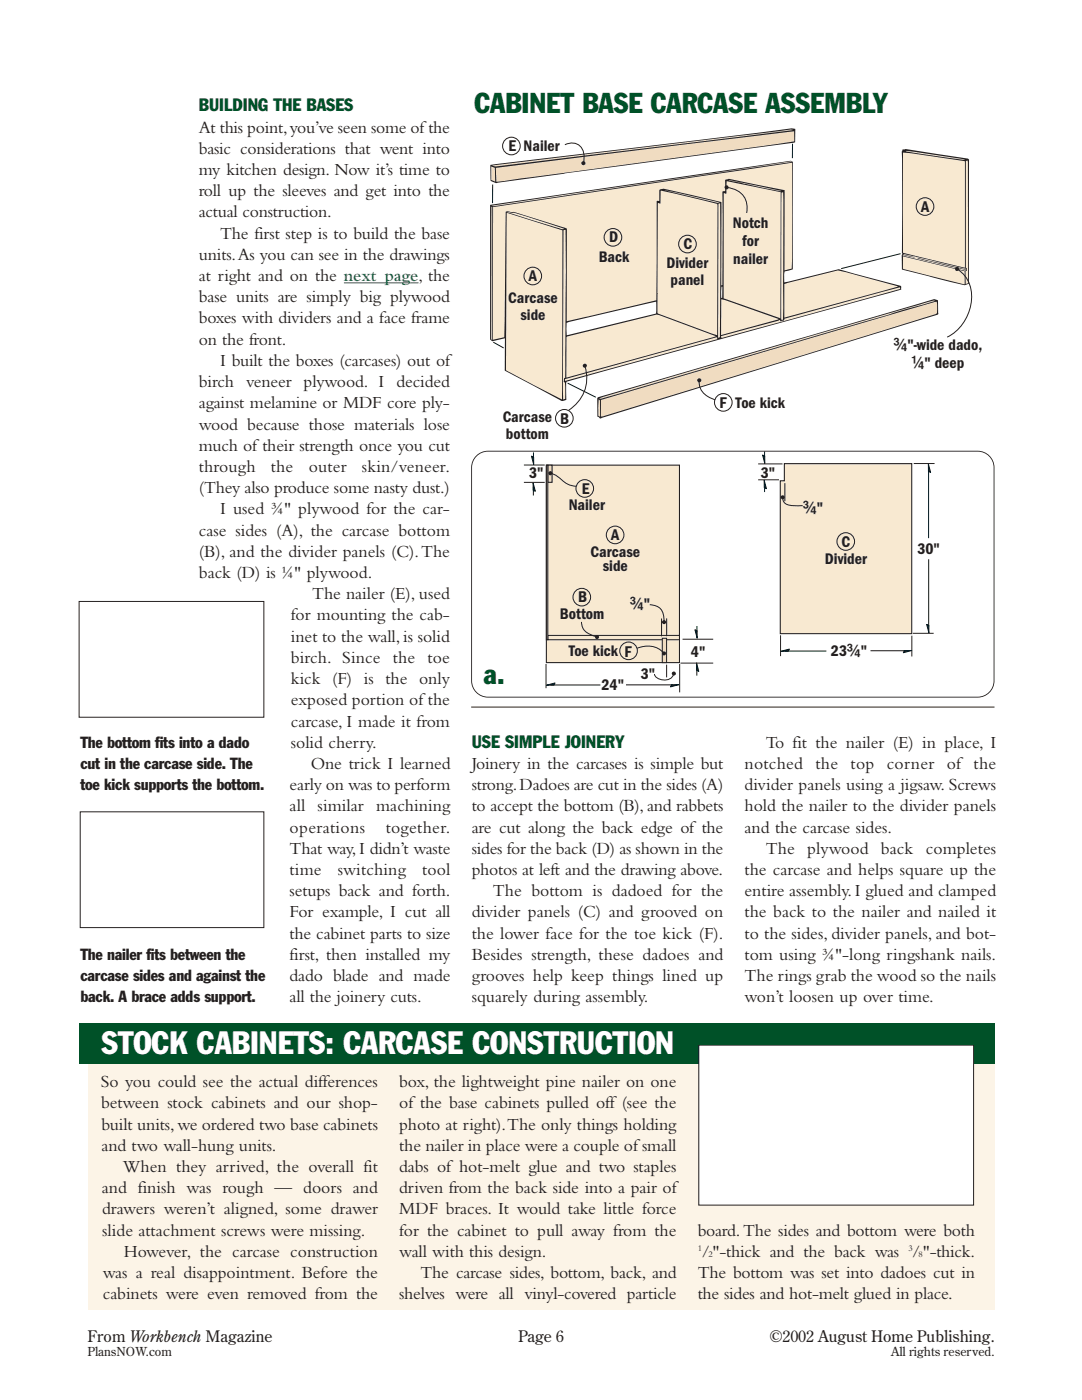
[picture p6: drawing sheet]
<svg xmlns="http://www.w3.org/2000/svg" width="216mm" height="279mm" viewBox="0 0 216 279" stroke-linecap="round" stroke-linejoin="round" font-family="sans-serif">
<defs><g id="words">
<text font-size="6.3" fill="#fff" x="20.3" y="210.4">STOCK CABINETS: CARCASE CONSTRUCTION</text>
<g font-size="5.6" fill="#005128">
<text x="94.7" y="22.5">CABINET BASE CARCASE ASSEMBLY</text>
<text x="96.5" y="136.5">a.</text>
</g>
<g font-size="3.5" fill="#005128">
<text x="39.7" y="22.2">BUILDING THE BASES</text>
<text x="94.1" y="149.2">USE SIMPLE JOINERY</text>
</g>
<g font-size="3.5" fill="#231f20">
<text x="39.7" y="26.5">At this point,you’ve seen some of the</text>
<text x="39.7" y="30.7">basic considerations that went into</text>
<text x="39.7" y="34.9">my kitchen design. Now it’s time to</text>
<text x="39.7" y="39.2">roll up the sleeves and get into the</text>
<text x="39.7" y="43.4">actual construction.</text>
<text x="43.9" y="47.6">The first step is to build the base</text>
<text x="39.7" y="51.9">units.As you can see in the drawings</text>
<text x="39.7" y="56.1">at right and on the next page, the</text>
<text x="39.7" y="60.3">base units are simply big plywood</text>
<text x="39.7" y="64.6">boxes with dividers and a face frame</text>
<text x="39.7" y="68.8">on the front.</text>
<text x="39.7" y="77.3">birch veneer plywood. I decided</text>
<text x="43.9" y="73">I built the boxes (carcases) out of</text>
<text x="39.7" y="81.5">against melamine or MDF core ply-</text>
<text x="39.7" y="85.7">wood because those materials lose</text>
<text x="39.7" y="90">much of their strength once you cut</text>
<text x="39.7" y="94.2">through</text>
<text x="54.1" y="94.2">the</text>
<text x="61.6" y="94.2">outer</text>
<text x="72.2" y="94.2">skin/veneer.</text>
<text x="39.7" y="98.4">(They also produce some nasty dust.)</text>
<text x="39.7" y="106.9">case sides (A), the carcase bottom</text>
<text x="43.9" y="102.7">I used ¾&quot; plywood for the car-</text>
<text x="39.7" y="111.1">(B), and the divider panels (C).The</text>
<text x="39.7" y="115.4">back (D) is ¼&quot; plywood.</text>
<text x="62.3" y="119.6">The nailer (E), used</text>
<text x="58" y="123.8">for mounting the cab-</text>
<text x="58" y="128.1">inet to the wall,is solid</text>
<text x="58" y="132.3">birch. Since</text>
<text x="58" y="136.5">kick (F) is the only</text>
<text x="78.4" y="132.3">the</text>
<text x="85.3" y="132.3">toe</text>
<text x="58" y="140.8">exposed portion of the</text>
<text x="58" y="145">carcase, I made it from</text>
<text x="58" y="149.2">solid cherry.</text>
<text x="152.8" y="149.2">To fit the nailer (E) in place, I</text>
<text x="62" y="153.5">One trick I learned</text>
<text x="94.1" y="153.5">Joinery in the carcases is simple but</text>
<text x="148.6" y="153.5">notched</text>
<text x="162.7" y="153.5">the</text>
<text x="169.7" y="153.5">top</text>
<text x="177" y="153.5">corner of the</text>
<text x="57.8" y="157.7">early on was to perform</text>
<text x="57.8" y="161.9">all similar machining</text>
<text x="94.1" y="157.7">strong.Dadoes are cut in the sides (A)</text>
<text x="94.1" y="161.9">to accept the bottom (B),and rabbets</text>
<text x="148.6" y="157.7">divider panels using a jigsaw. Screws</text>
<text x="148.6" y="161.9">hold the nailer to the divider panels</text>
<text x="57.8" y="166.2">operations</text>
<text x="77" y="166.2">together.</text>
<text x="94.1" y="166.2">are cut along the back edge of the</text>
<text x="148.6" y="166.2">and the carcase sides.</text>
<text x="57.8" y="170.4">That way,I didn’t waste</text>
<text x="94.1" y="170.4">sides for the back (D) as shown in the</text>
<text x="152.8" y="170.4">The plywood back completes</text>
<text x="57.8" y="174.6">time</text>
<text x="57.8" y="178.9">setups back and forth.</text>
<text x="67.4" y="174.6">switching</text>
<text x="84.2" y="174.6">tool</text>
<text x="94.1" y="174.6">photos at left and the drawing above.</text>
<text x="98.4" y="178.9">The bottom is dadoed for the</text>
<text x="148.6" y="174.6">the carcase and helps square up the</text>
<text x="148.6" y="178.9">entire assembly.I glued and clamped</text>
<text x="57.8" y="183.1">For example, I cut all</text>
<text x="94.1" y="183.1">divider panels (C) and grooved on</text>
<text x="148.6" y="183.1">the back to the nailer and nailed it</text>
<text x="57.8" y="187.3">the cabinet parts to size</text>
<text x="57.8" y="191.6">first, then installed my</text>
<text x="94.1" y="187.3">the lower face for the toe kick (F).</text>
<text x="94.1" y="191.6">Besides strength, these dadoes and</text>
<text x="148.6" y="187.3">to the sides, divider panels, and bot-</text>
<text x="148.6" y="191.6">tom using ¾&quot;-long ringshank nails.</text>
<text x="57.8" y="195.8">dado blade and made</text>
<text x="94.1" y="195.8">grooves help keep things lined up</text>
<text x="148.6" y="195.8">The rings grab the wood so the nails</text>
<text x="57.8" y="200">all the joinery cuts.</text>
<text x="94.1" y="200">squarely during assembly.</text>
<text x="148.6" y="200">won’t loosen up over time.</text>
<text x="20.1" y="217">So you could see the actual differences</text>
<text x="20.2" y="221.2">between stock cabinets and our shop-</text>
<text x="79.7" y="217">box, the lightweight pine nailer on one</text>
<text x="79.7" y="221.2">of the base cabinets pulled off (see the</text>
<text x="20.2" y="225.4">built units,we ordered two base cabinets</text>
<text x="79.7" y="225.4">photo at right).The only things holding</text>
<text x="20.3" y="229.7">and two wall-hung units.</text>
<text x="24.5" y="233.9">When they arrived, the overall fit</text>
<text x="79.7" y="229.7">the nailer in place were a couple of small</text>
<text x="79.7" y="233.9">dabs of hot-melt glue and two staples</text>
<text x="20.3" y="238.1">and finish was rough — doors and</text>
<text x="79.7" y="238.1">driven from the back side into a pair of</text>
<text x="20.4" y="242.4">drawers weren’t aligned, some drawer</text>
<text x="79.7" y="242.4">MDF braces. It would take little force</text>
<text x="20.4" y="246.6">slide attachment screws were missing.</text>
<text x="24.7" y="250.8">However, the carcase construction</text>
<text x="79.7" y="246.6">for the cabinet to pull away from the</text>
<text x="79.7" y="250.8">wall with this design.</text>
<text x="139.2" y="246.6">board.The sides and bottom were both</text>
<text x="140.1" y="250.8">/&quot;-thick and the back was</text>
<text x="182" y="250.8">/&quot;-thick.</text>
<text x="20.5" y="255.1">was a real disappointment. Before the</text>
<text x="83.9" y="255.1">The carcase sides, bottom, back, and</text>
<text x="139.2" y="255.1">The bottom was set into dadoes cut in</text>
<text x="20.5" y="259.3">cabinets were even removed from the</text>
<text x="79.7" y="259.3">shelves were all vinyl-covered particle</text>
<text x="139.2" y="259.3">the sides and hot-melt glued in place.</text>
</g>
<g font-size="3.2" fill="#231f20">
<text x="101.4" y="30.2">E Nailer</text>
<text x="146.2" y="45.6">Notch</text>
<text x="183.8" y="42.2">A</text>
<text x="119.5" y="52.2">Back</text>
<text x="121.5" y="48.4">D</text>
<text x="133" y="53.4">Divider</text>
<text x="136.4" y="49.7">C</text>
<text x="146.3" y="52.6">nailer</text>
<text x="148.1" y="49.1">for</text>
<text x="105.5" y="56">A</text>
<text x="133.8" y="56.9">panel</text>
<text x="101.4" y="60.4">Carcase</text>
<text x="103.9" y="63.9">side</text>
<text x="178.4" y="69.9">#/4&quot;-wide dado,</text>
<text x="182" y="73.5">!/4&quot; deep</text>
<text x="143.6" y="81.4">FF Toe kick</text>
<text x="100.3" y="84.2">Carcase B</text>
<text x="101" y="87.7">bottom</text>
<text x="105.6" y="95.5">3&quot;</text>
<text x="151.8" y="95.4">3&quot;</text>
<text x="113.5" y="101.8">Nailer</text>
<text x="116.1" y="98.5">E</text>
<text x="121.9" y="107.8">A</text>
<text x="160.3" y="102.4">#/4&quot;</text>
<text x="117.8" y="111.1">Carcase</text>
<text x="164.6" y="112.6">Divider</text>
<text x="167.9" y="109.1">C</text>
<text x="183" y="110.5">30&quot;</text>
<text x="120.3" y="114">side</text>
<text x="111.7" y="123.5">Bottom</text>
<text x="115.4" y="120.2">B</text>
<text x="125.8" y="121.5">#/4&quot;</text>
<text x="113.5" y="131">Toe kick F</text>
<text x="137.9" y="131.2">4&quot;</text>
<text x="165.8" y="130.9">23#/4&quot;</text>
<text x="120" y="137.7">24&quot;</text>
<text x="127.9" y="135.5">3&quot;</text>
<text x="16.1" y="149.2">The bottom fits into a dado</text>
<text x="16.1" y="153.5">cut in the carcase side. The</text>
<text x="16.1" y="157.7">toe kick supports the bottom.</text>
<text x="16.1" y="191.6">The nailer fits between the</text>
<text x="16.1" y="195.8">carcase sides and against the</text>
<text x="16.1" y="200">back. A brace adds support.</text>
<text x="17.5" y="267.8">From Workbench Magazine</text>
<text x="103.4" y="267.8">Page 6</text>
<text x="153.6" y="267.8">©2002 August Home Publishing.</text>
</g>
<g font-size="2.5" fill="#231f20">
<text x="17.5" y="270.6">PlansNOW.com</text>
<text x="177.8" y="270.6">All rights reserved.</text>
</g>
<g font-size="1.8" fill="#231f20">
<text x="139.2" y="249.6">1</text>
<text x="141.4" y="250.8">2</text>
<text x="181.3" y="249.6">3</text>
<text x="183.3" y="250.8">8</text>
</g>
</g></defs>
<path d="M97.8 32.9l55.9-6.7a18.8 18.8 0 0 1 5-.5v2.7l-.3 .1-59 7.9a1.51 1.51 0 0 1-1.5-.3z" fill-rule="evenodd" fill="#231f20"/>
<g fill="#f0dcc1">
<path d="M98.1 33l59.7-7.2 .4 .1-59.3 7.3z" fill-rule="evenodd"/>
<path d="M98.9 33.5l59.6-7.3v2l-58.6 8-.9 .1z" fill-rule="evenodd"/>
</g>
<path d="M180 29.9l.7-.2 12.5 2 .2 .1v24.8l-.9 .3-.5-.1-12-3-.1-2.8 .2-.4-.1-.1-.1-20.2 .2-.2z" fill-rule="evenodd" fill="#231f20"/>
<path d="M180.7 30.2l.2-.1 11.6 1.7z" fill-rule="evenodd" fill="#f8e9d1"/>
<path d="M97.8 40.9l60-8.8 .4 .2v21.5l-1.6 .4-.1 2.2 10.9-2.7 12.4 3.4v.7l-66.7 18.4-.1 .2v3.4a1.15 1.15 0 0 1-1.2 .1l-11.1-5.9v-6.5l-2.5 .6-.4-.3z" fill-rule="evenodd" fill="#231f20"/>
<g fill="#f8e9d1">
<path d="M192.7 32.2l.4-.2v.4l.1 24.1-.5 .2v-2.5l.2-.2v-.5h-.2z" fill-rule="evenodd"/>
<path d="M98 41.1l59.8-8.9 .2 .1-59.5 8.9z" fill-rule="evenodd"/>
<path d="M98.4 41.3l59.5-8.8 .2 .1-.1 21-1.5 .4v-16l-10.1-2.1a2.21 2.21 0 0 0-1.7 0v2.2l-.6 .2v18.5l-.1 .1h-.1v-16.6l-10.5-2.4a2.42 2.42 0 0 0-1.7-.1l-.1 .2v2.1l-.6 .1v19.7l-17.9 4.2v-18.5l-10.6-3.3-.4 .1-.8-.3-.4 .2-.3 25-2.3 .5z" fill-rule="evenodd"/>
</g>
<path d="M98 33.2l.7 .3 .1 2.8-.8-.4z" fill-rule="evenodd" fill="#f0dcc1"/>
<g fill="#f8e9d1">
<path d="M145.4 36l10.5 2.1-1.9-.3z" fill-rule="evenodd"/>
<path d="M145 36.2l10.8 2.1-.1 25.3-11.3-4.1v-20.9l.4 .1 .2-.2z" fill-rule="evenodd"/>
<path d="M132.6 38l11 2.4-.4 .1z" fill-rule="evenodd"/>
<path d="M131.8 38.1l4.2 .9 7.1 1.7v26.2l-11.9-4.5 .1-3.8-.1-.1 .1-17.9h.5z" fill-rule="evenodd"/>
<path d="M155.9 38.5l.4-.1v1.5v22l-.1 1.9-.2 .1z" fill-rule="evenodd"/>
<path d="M143.4 40.6h.3v13.5l-.1 13.2-.3 .1z" fill-rule="evenodd"/>
</g>
<path d="M98.1 41.2v26.7" fill="none" stroke="#f8e9d1" stroke-width=".21"/>
<g fill="#f8e9d1">
<path d="M101.1 42.3a26 26 0 0 1 6.5 1.7l5 1.7h-.7z" fill-rule="evenodd"/>
<path d="M101.1 42.5l11.1 3.5-.1 33.7-11.1-5.9z" fill-rule="evenodd"/>
<path d="M112.4 46l.5-.1v8.3l-.1 21.2h-.2l-.1 .8 .2 .2 .1 2.1v1.1l-.3 .1h-.1l-.1-1.8z" fill-rule="evenodd"/>
<path d="M180.2 50.9l1.9 .4 .5 .1-.3-.2 .7 .1 .3 .1h-.3l.2 .2 .9 .3 8.7 2-.3 .1-12.4-3z" fill-rule="evenodd"/>
</g>
<g fill="#fff">
<path d="M181.3 51h.2z"/>
<path d="M181.6 51l.3 .1z"/>
</g>
<g fill="#f8e9d1">
<path d="M180.2 51.2l12.3 2.9v2.6l-12.2-3zM180.2 30.4l12.3 1.8v21.2l-12.3-2.9z" fill-rule="evenodd"/>
<path d="M183.4 51.5l3.9 .9z" fill-rule="evenodd"/>
<path d="M180.3 50.7l12.5 2.9 .1 .2-12.7-3z" fill-rule="evenodd"/>
<path d="M156.5 56.7l10.7-2.7 12 3.2-22.7 6.2z" fill-rule="evenodd"/>
</g>
<path d="M144 57.2h.1v2.2l-.1 .1z" fill-rule="evenodd" fill="#fff"/>
<path d="M143.9 67.1l11.6-3.2h.1l.2 .2 .5-.1 .2-.1v-.3l19.6-5.4 3.5-.8v.3l-36 9.9 .4-.2z" fill-rule="evenodd" fill="#f8e9d1"/>
<path d="M119.3 79.3l67.1-19.6 .8 .2 .1 2.7-.2 .2-67.1 20.6a.41 .41 0 0 1-.6-.2h-.2v-3.7z" fill-rule="evenodd" fill="#231f20"/>
<path d="M143.9 59.7l11.5 4-11.5 3.2z" fill-rule="evenodd" fill="#f8e9d1"/>
<path d="M119.6 79.5l65.4-19.2 1.4-.3 .2 .1-64.2 18.8-2.5 .7z" fill-rule="evenodd" fill="#f0dcc1"/>
<path d="M113.1 64.4l17.8-4.2v2.4l-17.8 4.3z" fill-rule="evenodd" fill="#fff"/>
<path d="M119.9 79.8l67-19.6 .1 2.3-.3 .2-66.8 20.4z" fill-rule="evenodd" fill="#f0dcc1"/>
<g fill="#f8e9d1">
<path d="M113 67.3l.2-.2 17.8-4.3 11.8 4.3-29.7 8.2h-.1z" fill-rule="evenodd"/>
<path d="M112.8 75.7l30.2-8.4 .2 .4-30.4 8.3z" fill-rule="evenodd"/>
</g>
<path d="M119.4 79.7l.3 .1v3.3l-.3-.1z" fill-rule="evenodd" fill="#f0dcc1"/>
<path d="M98.3 36.8v3.7M158.1 28.7v2.9M179.7 50.6l-11.9 3M98.4 68.3l2.1 1.1M113.3 76.5l5.6 2.8" fill="none" stroke="#001822" stroke-width=".2"/>
<path d="M116.7 73a7.6 7.6 0 0 1-3.2 8.9" fill="none" stroke="#231f20" stroke-width=".2"/>
<circle cx="116.7" cy="73" r=".41" fill="#231f20"/>
<path d="M139.5 75.9a3.9 3.9 0 0 0 3.6 4" fill="none" stroke="#231f20" stroke-width=".2"/>
<circle cx="139.5" cy="75.9" r=".41" fill="#231f20"/>
<path d="M112.7 28.9a2.55 2.55 0 0 1 2.8 .1 2.55 2.55 0 0 1 1 2.6l-.1 1" fill="none" stroke="#231f20" stroke-width=".2"/>
<circle cx="116.4" cy="32.6" r=".41" fill="#231f20"/>
<path d="M145 37.4a4.1 4.1 0 0 1 4 5.1" fill="none" stroke="#231f20" stroke-width=".2"/>
<circle cx="145" cy="37.4" r=".41" fill="#231f20"/>
<path d="M191 53.7a6.9 6.9 0 0 1 2.4 8.3 8.9 8.9 0 0 1-4.4 5.3" fill="none" stroke="#231f20" stroke-width=".2"/>
<circle cx="191" cy="53.7" r=".41" fill="#231f20"/>
<g fill="none" stroke="#231f20" stroke-width=".2">
<circle cx="102" cy="29.1" r="1.76"/>
<circle cx="106.3" cy="55.1" r="1.76"/>
<circle cx="122.3" cy="47.4" r="1.76"/>
<circle cx="137.2" cy="48.7" r="1.76"/>
<circle cx="184.6" cy="41.2" r="1.76"/>
</g>
<g fill="#fff" stroke="#231f20" stroke-width=".2">
<circle cx="112.6" cy="83.5" r="1.76"/>
<circle cx="144.3" cy="80.3" r="1.76"/>
</g>
<path d="M95.1 91a3.3 3.3 0 0 1 2.3-1h97.7a3.3 3.3 0 0 1 3.2 3.3v42.6a3.3 3.3 0 0 1-3.2 3.2h-97.7a3.3 3.3 0 0 1-3.3-3.2v-42.6a3.3 3.3 0 0 1 1-2.3z" fill-rule="evenodd" fill="#fff"/>
<g fill="#f8e9d1" stroke="#231f20" stroke-width=".21">
<path d="M156.5 92.5h25.4v34h-26.2v-30.5h.8z" fill-rule="evenodd"/>
<path d="M109 92.8h26.6v39.4h-26.6z" fill-rule="evenodd"/>
</g>
<path d="M109.3 92.8h.9v3.5h-.9z" fill-rule="evenodd" fill="#f0dcc1" stroke="#231f20" stroke-width=".21"/>
<path d="M109.3 126.8h26.3v.9h-26.3z" fill-rule="evenodd" fill="#f8e9d1" stroke="#231f20" stroke-width=".2"/>
<path d="M132.2 127.4h.8v4.8h-.8z" fill-rule="evenodd" fill="#f0dcc1" stroke="#231f20" stroke-width=".2"/>
<path d="M109 92.8h.3v34.9h-.3z" fill-rule="evenodd" fill="#f8e9d1" stroke="#231f20" stroke-width=".21"/>
<path d="M127.1 129.4a4.5 4.5 0 0 1 5.4 1" fill="none" stroke="#231f20" stroke-width=".2"/>
<circle cx="132.5" cy="130.4" r=".41" fill="#231f20"/>
<path d="M134.5 134.4a2.18 2.18 0 0 1-3.8 .5l-.1-.4" fill="none" stroke="#231f20" stroke-width=".2"/>
<circle cx="134.5" cy="134.4" r=".41" fill="#231f20"/>
<path d="M106.4 97.2v1.7M106.4 90.3v1.1M152.6 90.1v1.1M152.6 97v1.2" fill="none" stroke="#001822" stroke-width=".2"/>
<g fill="#231f20" stroke="#001822" stroke-width=".2">
<path d="M106.4 96.3l.4 1.7-.4-.2z" fill-rule="evenodd"/>
<path d="M152.5 95.8l.4 1.7-.4-.2z" fill-rule="evenodd"/>
<path d="M106 91l.5 .2v1.5z" fill-rule="evenodd"/>
<path d="M152.2 90.8l.4 .2v1.5z" fill-rule="evenodd"/>
</g>
<g fill="none" stroke="#231f20" stroke-width=".2">
<path d="M104.5 96.3h4.2M104.5 92.8h4.2M151.3 95.8h4.1M151.3 92.6h4.8M156.6 96.4v3.6M182.3 92.5h4.2M109 132.5v4.8M133 132.6v2.6M135.6 132.5v5.7M155.7 126.8v4.1M181.9 126.9v4.1M182.1 126.4h4.2"/>
<circle cx="125.4" cy="129.9" r="1.76"/>
</g>
<path d="M185.3 93.7v13.7M185.3 111.6v13.4M109.9 136.7h9.9M124.9 136.7h9.3M139 133.1v1.7M139.1 124.9v1.2M156.6 129.9h8.3M173.7 129.9h7" fill="none" stroke="#001822" stroke-width=".2"/>
<g fill="#231f20" stroke="#001822" stroke-width=".2">
<path d="M139 132.3l.4 1.7-.4-.2z" fill-rule="evenodd"/>
<path d="M185.2 92.6l.5 1.7-.4-.2z" fill-rule="evenodd"/>
<path d="M109.1 136.7l1.6-.4-.2 .4z" fill-rule="evenodd"/>
<path d="M155.8 130l1.7-.5-.2 .5z" fill-rule="evenodd"/>
<path d="M138.7 125.7l.4 .2v1.5z" fill-rule="evenodd"/>
<path d="M184.9 124.6l.4 .2 .1 1.5z" fill-rule="evenodd"/>
<path d="M134 136.7l1.5-.1-1.7 .5z" fill-rule="evenodd"/>
<path d="M180.4 129.8h1.5l-1.7 .5z" fill-rule="evenodd"/>
</g>
<path d="M129.7 120.7a2.6 2.6 0 0 1 2.8 2.6v.9M132 123.4v3.6M133 123.4v3.6M135.8 132.3h6.5M136.2 127.6h6.1" fill="none" stroke="#231f20" stroke-width=".2"/>
<circle cx="132.5" cy="124.2" r=".41" fill="#231f20"/>
<path d="M116 124.1a2.74 2.74 0 0 0 2.3 2.7l.8 .3" fill="none" stroke="#231f20" stroke-width=".2"/>
<circle cx="119.1" cy="127.1" r=".41" fill="#231f20"/>
<path d="M109.8 94.4a8.3 8.3 0 0 1 3.1 2l1.3 .5 .8 .1" fill="none" stroke="#231f20" stroke-width=".2"/>
<circle cx="109.8" cy="94.4" r=".41" fill="#231f20"/>
<g fill="none" stroke="#231f20" stroke-width=".2">
<path d="M156.2 99.2a1.46 1.46 0 0 0 1.4 1.6l2.6 .1"/>
<circle cx="116.7" cy="97.5" r="1.76"/>
<circle cx="116.1" cy="119.2" r="1.76"/>
<circle cx="122.7" cy="106.8" r="1.76"/>
<circle cx="168.8" cy="108.1" r="1.76"/>
</g>
<circle cx="156.2" cy="99.2" r=".41" fill="#231f20"/>
<path d="M95 90.9a3.3 3.3 0 0 1 2.4-.9h97.7a3.4 3.4 0 0 1 3.3 3.3v42.6a3.4 3.4 0 0 1-3.3 3.3h-97.7a3.4 3.4 0 0 1-3.4-3.3v-42.6a3.3 3.3 0 0 1 1-2.4z" fill="none" stroke="#231f20" stroke-width=".35"/>
<path d="M68.6 56.4h14.9" fill="none" stroke="#005ba6" stroke-width=".2"/>
<path d="M15.8 120h36.9v23.1h-36.9z" fill="#fff"/>
<path d="M15.8 120h36.9v23.1h-36.9z" fill="none" stroke="#231f20" stroke-width=".2"/>
<path d="M16 162h36.7v23.1h-36.7z" fill="#fff"/>
<path d="M16 162h36.7v23.1h-36.7z" fill="none" stroke="#231f20" stroke-width=".2"/>
<path d="M17.5 204.6h180.9v56.8h-180.9z" fill="#fcf4e7"/>
<path d="M94 141.1h104.4" fill="none" stroke="#231f20" stroke-width=".2"/>
<path d="M15.7 204.3h182.7v8h-182.7z" fill="#005128"/>
<path d="M139.4 208.6h54.9v31.9h-54.9z" fill="#fff"/>
<path d="M139.4 208.6h54.9v31.9h-54.9z" fill="none" stroke="#231f20" stroke-width=".2"/>
<use href="#words"/>
</svg>
